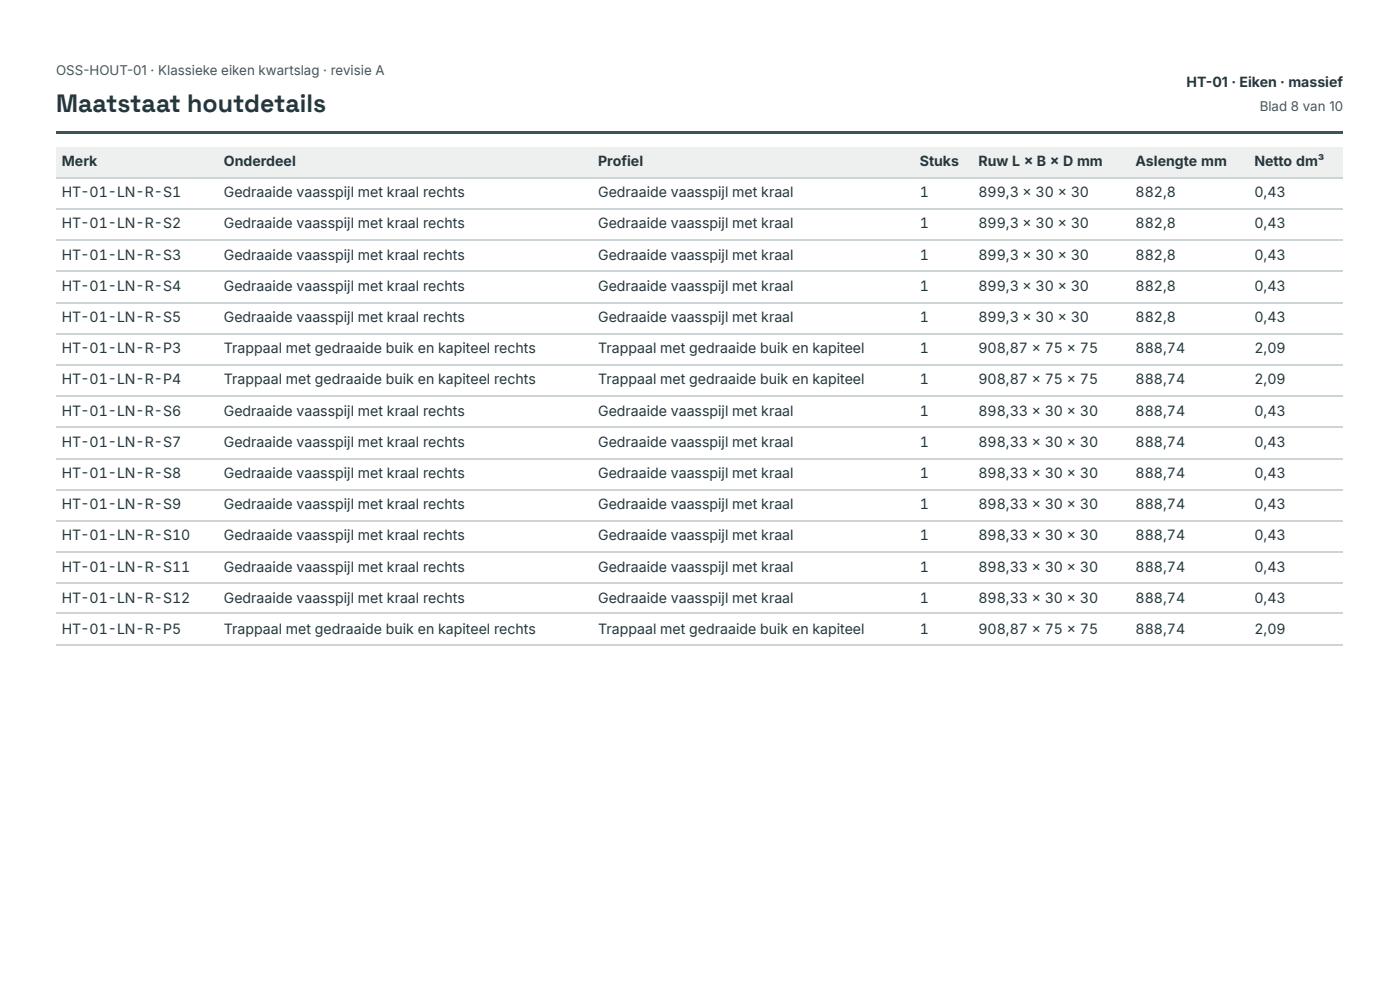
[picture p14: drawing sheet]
<svg xmlns="http://www.w3.org/2000/svg" width="297mm" height="210mm" viewBox="0 0 297 210" stroke-linecap="round" stroke-linejoin="round" font-family="sans-serif">
<defs><g id="words">
<text font-size="5.3" fill="#25373d" x="11.9" y="23.8">Maatstaat houtdetails</text>
<g font-size="3" fill="#25373d">
<text x="251.7" y="18.5">HT-01 · Eiken · massief</text>
<text x="13.1" y="35.2">Merk</text>
<text x="47.5" y="35.2">Onderdeel</text>
<text x="126.9" y="35.2">Profiel</text>
<text x="195.1" y="35.2">Stuks</text>
<text x="207.6" y="35.2">Ruw L × B × D mm</text>
<text x="240.9" y="35.2">Aslengte mm</text>
<text x="266.1" y="35.2">Netto dm³</text>
<text x="13.1" y="41.8">HT- 01 - LN- R- S1</text>
<text x="47.5" y="41.8">Gedraaide vaasspijl met kraal rechts</text>
<text x="126.9" y="41.8">Gedraaide vaasspijl met kraal</text>
<text x="195.1" y="41.8">1</text>
<text x="207.6" y="41.8">899,3 × 30 × 30</text>
<text x="240.9" y="41.8">882 ,8</text>
<text x="266.1" y="41.8">0,43</text>
<text x="13.1" y="48.4">HT- 01 - LN- R- S2</text>
<text x="47.5" y="48.4">Gedraaide vaasspijl met kraal rechts</text>
<text x="126.9" y="48.4">Gedraaide vaasspijl met kraal</text>
<text x="195.1" y="48.4">1</text>
<text x="207.6" y="48.4">899,3 × 30 × 30</text>
<text x="240.9" y="48.4">882 ,8</text>
<text x="266.1" y="48.4">0,43</text>
<text x="13.1" y="55">HT- 01 - LN- R- S3</text>
<text x="47.5" y="55">Gedraaide vaasspijl met kraal rechts</text>
<text x="126.9" y="55">Gedraaide vaasspijl met kraal</text>
<text x="195.1" y="55">1</text>
<text x="207.6" y="55">899,3 × 30 × 30</text>
<text x="240.9" y="55">882 ,8</text>
<text x="266.1" y="55">0,43</text>
<text x="13.1" y="61.6">HT- 01 - LN- R- S4</text>
<text x="47.5" y="61.6">Gedraaide vaasspijl met kraal rechts</text>
<text x="126.9" y="61.6">Gedraaide vaasspijl met kraal</text>
<text x="195.1" y="61.6">1</text>
<text x="207.6" y="61.6">899,3 × 30 × 30</text>
<text x="240.9" y="61.6">882 ,8</text>
<text x="266.1" y="61.6">0,43</text>
<text x="13.1" y="68.3">HT- 01 - LN- R- S5</text>
<text x="47.5" y="68.3">Gedraaide vaasspijl met kraal rechts</text>
<text x="126.9" y="68.3">Gedraaide vaasspijl met kraal</text>
<text x="195.1" y="68.3">1</text>
<text x="207.6" y="68.3">899,3 × 30 × 30</text>
<text x="240.9" y="68.3">882 ,8</text>
<text x="266.1" y="68.3">0,43</text>
<text x="13.1" y="74.9">HT- 01 - LN- R- P3</text>
<text x="47.5" y="74.9">Trappaal met gedraaide buik en kapiteel rechts</text>
<text x="126.9" y="74.9">Trappaal met gedraaide buik en kapiteel</text>
<text x="195.1" y="74.9">1</text>
<text x="207.6" y="74.9">908,87 × 7</text>
<text x="223.6" y="74.9">5 × 7</text>
<text x="231" y="74.9">5</text>
<text x="240.9" y="74.9">888,7</text>
<text x="249.5" y="74.9">4</text>
<text x="266.1" y="74.9">2 ,09</text>
<text x="13.1" y="81.5">HT- 01 - LN- R- P4</text>
<text x="47.5" y="81.5">Trappaal met gedraaide buik en kapiteel rechts</text>
<text x="126.9" y="81.5">Trappaal met gedraaide buik en kapiteel</text>
<text x="195.1" y="81.5">1</text>
<text x="207.6" y="81.5">908,87 × 7</text>
<text x="223.6" y="81.5">5 × 7</text>
<text x="231" y="81.5">5</text>
<text x="240.9" y="81.5">888,7</text>
<text x="249.5" y="81.5">4</text>
<text x="266.1" y="81.5">2 ,09</text>
<text x="13.1" y="88.1">HT- 01 - LN- R- S6</text>
<text x="47.5" y="88.1">Gedraaide vaasspijl met kraal rechts</text>
<text x="126.9" y="88.1">Gedraaide vaasspijl met kraal</text>
<text x="195.1" y="88.1">1</text>
<text x="207.6" y="88.1">898,33 × 30 × 30</text>
<text x="240.9" y="88.1">888,7</text>
<text x="249.5" y="88.1">4</text>
<text x="266.1" y="88.1">0,43</text>
<text x="13.1" y="94.7">HT- 01 - LN- R- S7</text>
<text x="47.5" y="94.7">Gedraaide vaasspijl met kraal rechts</text>
<text x="126.9" y="94.7">Gedraaide vaasspijl met kraal</text>
<text x="195.1" y="94.7">1</text>
<text x="207.6" y="94.7">898,33 × 30 × 30</text>
<text x="240.9" y="94.7">888,7</text>
<text x="249.5" y="94.7">4</text>
<text x="266.1" y="94.7">0,43</text>
<text x="13.1" y="101.3">HT- 01 - LN- R- S8</text>
<text x="47.5" y="101.3">Gedraaide vaasspijl met kraal rechts</text>
<text x="126.9" y="101.3">Gedraaide vaasspijl met kraal</text>
<text x="195.1" y="101.3">1</text>
<text x="207.6" y="101.3">898,33 × 30 × 30</text>
<text x="240.9" y="101.3">888,7</text>
<text x="249.5" y="101.3">4</text>
<text x="266.1" y="101.3">0,43</text>
<text x="13.1" y="108">HT- 01 - LN- R- S9</text>
<text x="47.5" y="108">Gedraaide vaasspijl met kraal rechts</text>
<text x="126.9" y="108">Gedraaide vaasspijl met kraal</text>
<text x="195.1" y="108">1</text>
<text x="207.6" y="108">898,33 × 30 × 30</text>
<text x="240.9" y="108">888,7</text>
<text x="249.5" y="108">4</text>
<text x="266.1" y="108">0,43</text>
<text x="13.1" y="114.6">HT- 01 - LN- R- S1</text>
<text x="38.5" y="114.6">0</text>
<text x="47.5" y="114.6">Gedraaide vaasspijl met kraal rechts</text>
<text x="126.9" y="114.6">Gedraaide vaasspijl met kraal</text>
<text x="195.1" y="114.6">1</text>
<text x="207.6" y="114.6">898,33 × 30 × 30</text>
<text x="240.9" y="114.6">888,7</text>
<text x="249.5" y="114.6">4</text>
<text x="266.1" y="114.6">0,43</text>
<text x="13.1" y="121.2">HT- 01 - LN- R- S1</text>
<text x="38.5" y="121.2">1</text>
<text x="47.5" y="121.2">Gedraaide vaasspijl met kraal rechts</text>
<text x="126.9" y="121.2">Gedraaide vaasspijl met kraal</text>
<text x="195.1" y="121.2">1</text>
<text x="207.6" y="121.2">898,33 × 30 × 30</text>
<text x="240.9" y="121.2">888,7</text>
<text x="249.5" y="121.2">4</text>
<text x="266.1" y="121.2">0,43</text>
<text x="13.1" y="127.8">HT- 01 - LN- R- S1</text>
<text x="38.5" y="127.8">2</text>
<text x="47.5" y="127.8">Gedraaide vaasspijl met kraal rechts</text>
<text x="126.9" y="127.8">Gedraaide vaasspijl met kraal</text>
<text x="195.1" y="127.8">1</text>
<text x="207.6" y="127.8">898,33 × 30 × 30</text>
<text x="240.9" y="127.8">888,7</text>
<text x="249.5" y="127.8">4</text>
<text x="266.1" y="127.8">0,43</text>
<text x="13.1" y="134.4">HT- 01 - LN- R- P5</text>
<text x="47.5" y="134.4">Trappaal met gedraaide buik en kapiteel rechts</text>
<text x="126.9" y="134.4">Trappaal met gedraaide buik en kapiteel</text>
<text x="195.1" y="134.4">1</text>
<text x="207.6" y="134.4">908,87 × 7</text>
<text x="223.6" y="134.4">5 × 7</text>
<text x="231" y="134.4">5</text>
<text x="240.9" y="134.4">888,7</text>
<text x="249.5" y="134.4">4</text>
<text x="266.1" y="134.4">2 ,09</text>
</g>
<g font-size="2.8" fill="#43565c">
<text x="11.9" y="15.9">OSS-HOUT-01 · Klassieke eiken kwartslag · revisie A</text>
<text x="267.2" y="23.5">Blad 8 van 10</text>
</g>
</g></defs>
<path d="M11.9 27.8h273.1v.5h-273.1z" fill="#3d5359"/>
<g fill="#edf0ef">
<path d="M11.9 31.2h34.4v6.4h-34.4z"/>
<path d="M46.3 31.2h79.4v6.4h-79.4z"/>
<path d="M125.7 31.2h68.2v6.4h-68.2z"/>
<path d="M193.9 31.2h12.5v6.4h-12.5z"/>
<path d="M206.4 31.2h33.3v6.4h-33.3z"/>
<path d="M239.7 31.2h25.1v6.4h-25.1z"/>
<path d="M264.8 31.2h20.2v6.4h-20.2z"/>
</g>
<g fill="none" stroke="#cdd4d5" stroke-width=".26">
<path d="M11.9 37.7h273.1M11.9 44.3h273.1M11.9 50.9h273.1M11.9 57.5h273.1M11.9 64.2h273.1M11.9 70.8h273.1M11.9 77.4h273.1M11.9 84h273.1M11.9 90.6h273.1M11.9 97.2h273.1M11.9 103.8h273.1M11.9 110.5h273.1"/>
<path d="M11.9 117.1h273.1M11.9 123.7h273.1M11.9 130h273.1M11.9 136.7h273.1"/>
</g>
<use href="#words"/>
</svg>
